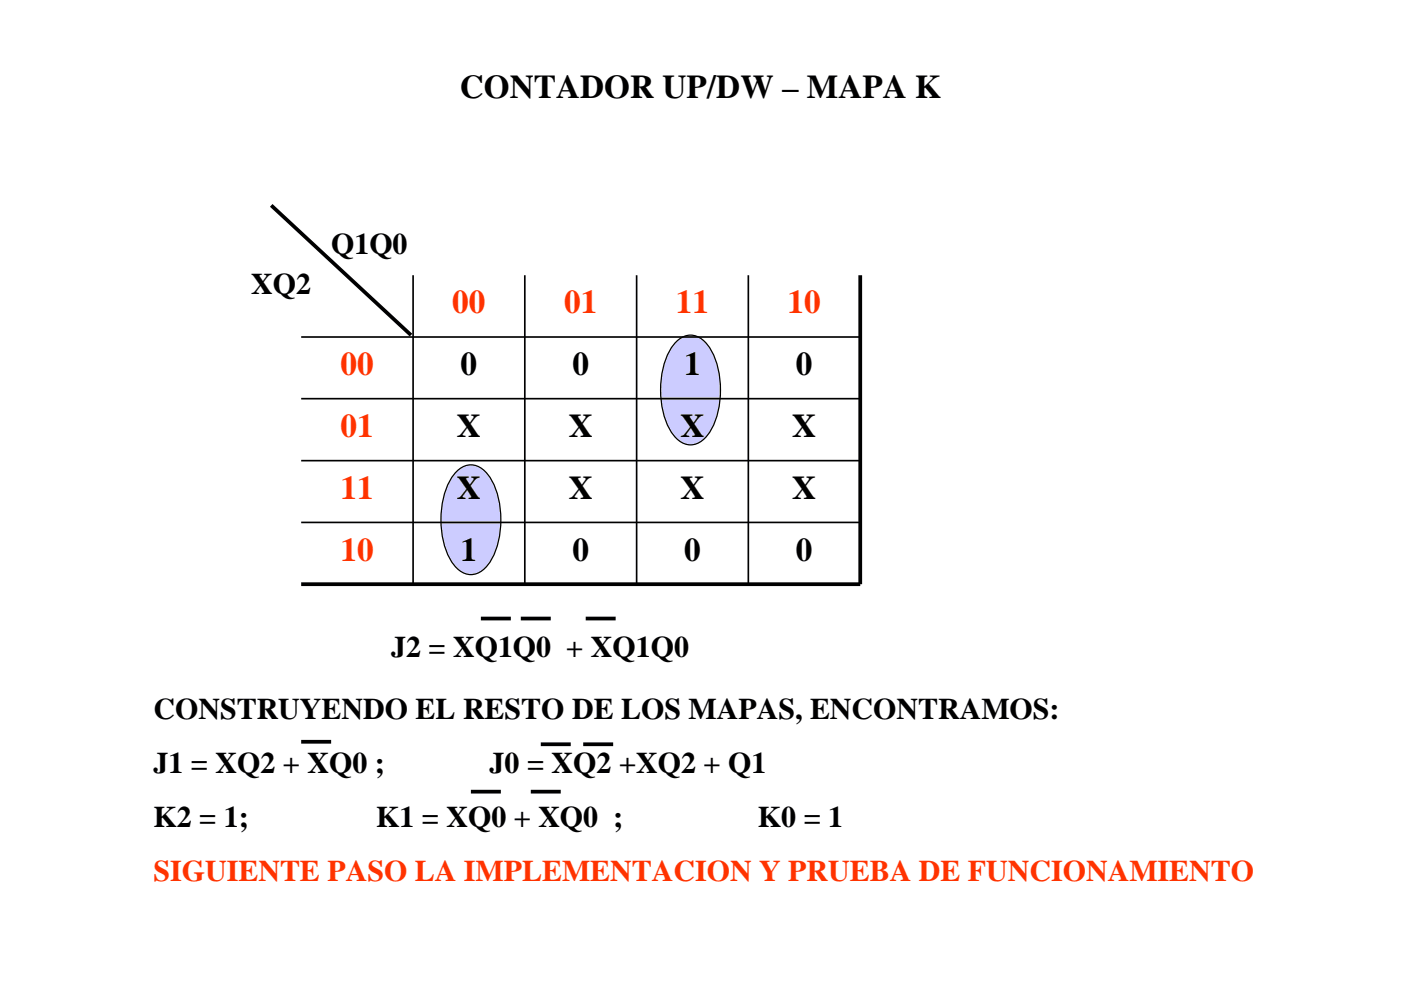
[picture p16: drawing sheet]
<svg xmlns="http://www.w3.org/2000/svg" width="297mm" height="210mm" viewBox="0 0 297 210" stroke-linecap="round" stroke-linejoin="round" font-family="sans-serif">
<defs><g id="words">
<g font-size="7">
<text x="97.5" y="20.7">CONTADOR UP/DW – MAPA K</text>
<text x="97.7" y="79.5">0</text>
<text x="121.4" y="79.5">0</text>
<text x="145" y="79.5">1</text>
<text x="168.8" y="79.5">0</text>
<text x="96.9" y="92.6">X</text>
<text x="120.6" y="92.6">X</text>
<text x="144.3" y="92.6">X</text>
<text x="168" y="92.6">X</text>
<text x="96.9" y="105.8">X</text>
<text x="120.6" y="105.8">X</text>
<text x="144.3" y="105.8">X</text>
<text x="168" y="105.8">X</text>
<text x="97.7" y="118.9">1</text>
<text x="121.4" y="118.9">0</text>
<text x="145.1" y="118.9">0</text>
<text x="168.8" y="118.9">0</text>
</g>
<g font-size="7" fill="#f30">
<text x="95.9" y="66.4">00</text>
<text x="119.6" y="66.4">01</text>
<text x="143.3" y="66.4">11</text>
<text x="167" y="66.4">10</text>
<text x="72.2" y="79.5">00</text>
<text x="72.2" y="92.6">01</text>
<text x="72.2" y="105.8">11</text>
<text x="72.2" y="118.9">10</text>
</g>
<g font-size="6.3">
<text x="70.2" y="53.9">Q1Q0</text>
<text x="53.3" y="62.4">XQ2</text>
<text x="82.9" y="139.4">J2 = XQ1Q0 + XQ1Q0</text>
<text x="32.6" y="152.6">CONSTRUYENDO EL RESTO DE LOS MAPAS, ENCONTRAMOS:</text>
<text x="32.6" y="164">J1 = XQ2 + XQ0 ;</text>
<text x="103.8" y="164">J0 = XQ2 +XQ2 + Q1</text>
<text x="32.6" y="175.5">K2 = 1;</text>
<text x="79.7" y="175.5">K1 = XQ0 + XQ0 ;</text>
<text x="160.7" y="175.5">K0 = 1</text>
</g>
<text font-size="6.3" fill="#f30" x="32.6" y="187">SIGUIENTE PASO LA IMPLEMENTACION Y PRUEBA DE FUNCIONAMIENTO</text>
</g></defs>
<path d="M143.2 72.7a4 4 0 0 1 6.4 0 15.8 15.8 0 0 1 3.1 11.6 13 13 0 0 1-3.8 9.1 3.9 3.9 0 0 1-5.7-.6 15.8 15.8 0 0 1-3.1-11.7 14.6 14.6 0 0 1 3.1-8.4z" fill-rule="evenodd" fill="#ccf"/>
<path d="M143.2 72.7a4 4 0 0 1 6.4 0 15.8 15.8 0 0 1 3.1 11.6 13 13 0 0 1-3.8 9.1 3.9 3.9 0 0 1-5.7-.6 15.8 15.8 0 0 1-3.1-11.7 14.6 14.6 0 0 1 3.1-8.4z" fill="none" stroke="#000" stroke-width=".26"/>
<path d="M96.6 100.2a4 4 0 0 1 6.4 0 15.8 15.8 0 0 1 3.1 11.6 13 13 0 0 1-3.8 9.2 3.9 3.9 0 0 1-5.7-.7 15.8 15.8 0 0 1-3.1-11.6 14.6 14.6 0 0 1 3.1-8.5z" fill-rule="evenodd" fill="#ccf"/>
<path d="M96.6 100.2a4 4 0 0 1 6.4 0 15.8 15.8 0 0 1 3.1 11.6 13 13 0 0 1-3.8 9.2 3.9 3.9 0 0 1-5.7-.7 15.8 15.8 0 0 1-3.1-11.6 14.6 14.6 0 0 1 3.1-8.5z" fill="none" stroke="#000" stroke-width=".26"/>
<path d="M87.6 58.4v65.5M111.3 58.4v65.5M135 58.4v65.5M158.7 58.4v65.5M63.9 71.5h118.5M63.9 84.6h118.5M63.9 97.7h118.5M63.9 110.8h118.5" fill="none" stroke="#000" stroke-width=".35"/>
<path d="M57.5 43.6l29.6 27.5M182.4 58.4v65.5h-118.5M102 131.2h6.3M110.4 131.2h6.4M124.2 131.2h6.3M63.9 157.3h6.3M114.7 157.9h6.3M123.7 157.9h6.3M99.8 167.9h6.4M112.5 167.9h6.4" fill="none" stroke="#000" stroke-width=".79" stroke-linecap="butt"/>
<use href="#words"/>
</svg>
